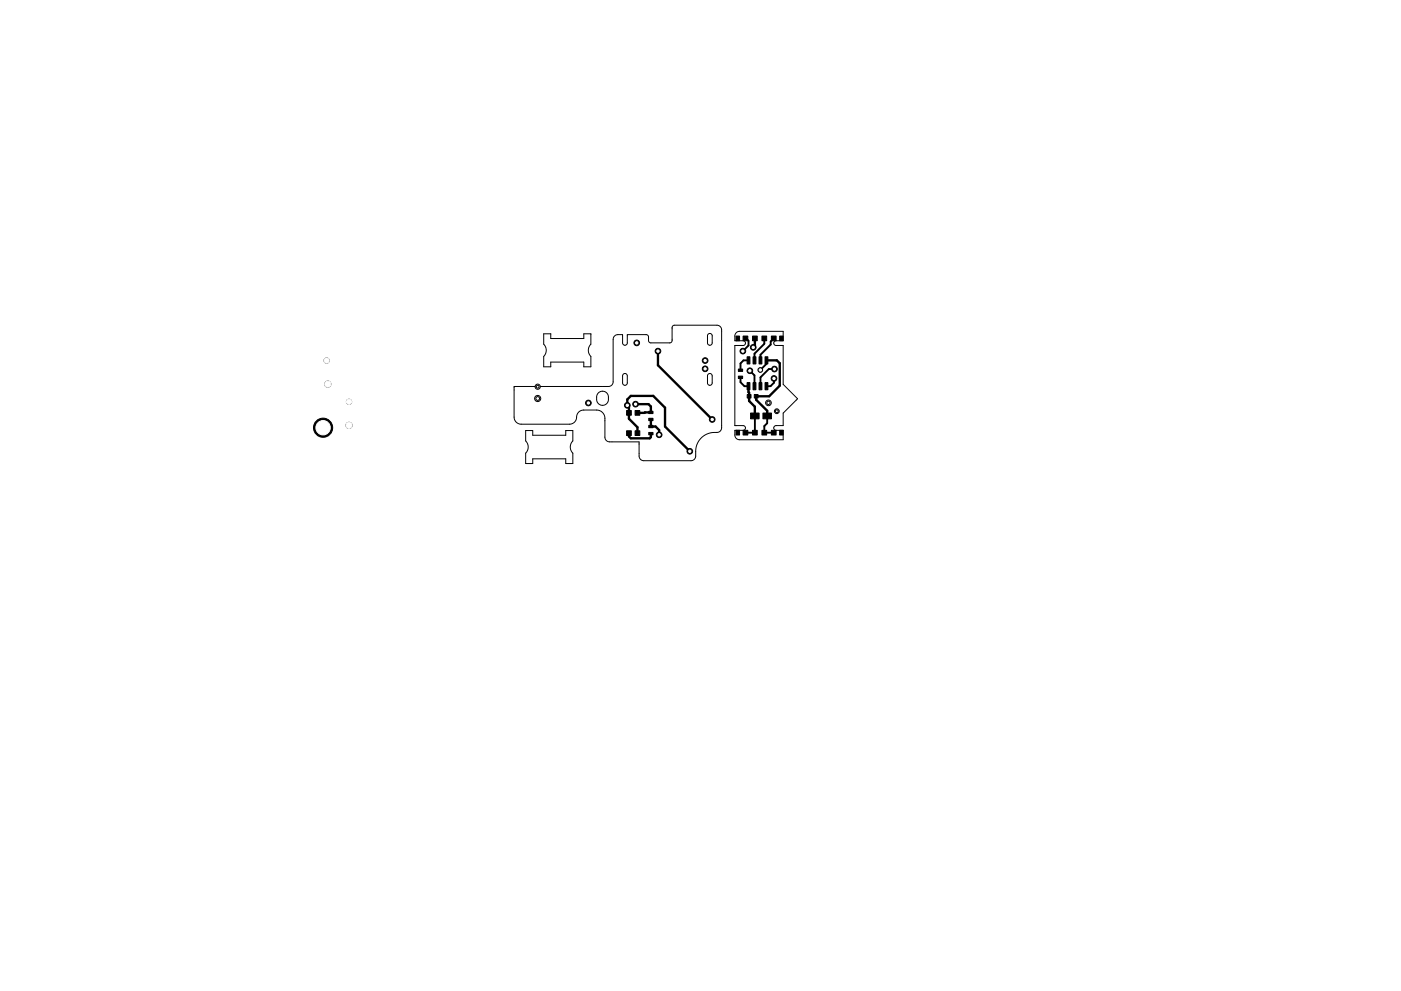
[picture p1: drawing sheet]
<svg xmlns="http://www.w3.org/2000/svg" width="297mm" height="210mm" viewBox="0 0 297 210" stroke-linecap="round" stroke-linejoin="round" font-family="sans-serif">
<g fill="none" stroke="#000" stroke-width=".21">
<path d="M115.3 70.8h1.5v1h7v-1h1.5v2.2a1.84 1.84 0 0 0 0 2.6v2.2h-1.5v-1h-7v1h-1.5v-2.2a1.84 1.84 0 0 0 0-2.6zM132.1 79.4l.6-.1 .3 .4v1.6l-.4 .4h-.4l-.2-.4v-1.6zM150.1 79.4l.6-.1 .3 .4v1.6l-.4 .4h-.4l-.2-.4v-1.6zM150.1 70.9l.5-.1 .4 .4v1.6l-.4 .4h-.4l-.2-.4v-1.6zM156.1 70.6l.7-.3h9.2v2h-1.6l-.3 .2v.4l.4 .4h1.5v8.2l3.1 3.1-3.1 3v2.7h-1.5l-.4 .3v.4l.3 .3h1.6v2h-9.2a1 1 0 0 1-1-1v-1h1.8l.3-.2 .1-.3-.1-.3-.3-.2h-1.8v-17h1.8l.3-.2 .1-.3-.3-.5h-1.9v-1.2zM111.5 91.3h1.4v1h7v-1h1.6v2.2a1.84 1.84 0 0 0 0 2.6v2.2h-1.6v-1h-7v1h-1.4v-2.2a1.84 1.84 0 0 0 0-2.6zM113.5 82h-4.5v6.5a1.5 1.5 0 0 0 1.5 1.5h10.3a1.73 1.73 0 0 0 1.5-2l.4-.6 .7-.4h3.1a1.75 1.75 0 0 1 1.7 1.7v4a1 1 0 0 0 1 1h6.3v3a1 1 0 0 0 1 1h10a1 1 0 0 0 1-1 4.3 4.3 0 0 1 1.7-4.2 6.4 6.4 0 0 1 3.2-.8l.5-.5 .1-.5v-20.7a1 1 0 0 0-1-1h-9.2l-.3 .5v2.8l-.5 .4h-4.1l-.4-.2v-1.1l-.3-.4h-4.2v1.9l-.2 .3h-.4l-.4-.4v-1.8h-1a1 1 0 0 0-1 1v9a1 1 0 0 1-1 1h-14.5M126.9 83.4a1.25 1.25 0 0 1 1.3-.3 1.25 1.25 0 0 1 .8 1.1v.5a1.25 1.25 0 0 1-1.3 1.3 1.25 1.25 0 0 1-1.2-1.3v-.8z"/>
<circle cx="114" cy="84.5" r=".65"/>
<circle cx="114" cy="84.5" r=".4"/>
<circle cx="114" cy="82" r=".55"/>
<circle cx="114" cy="82" r=".3"/>
<circle cx="162.9" cy="85.5" r=".6"/>
<circle cx="162.9" cy="85.5" r=".35"/>
<circle cx="164.7" cy="87.2" r=".51"/>
<circle cx="164.7" cy="87.2" r=".3"/>
</g>
<g fill="#000" stroke="#000" stroke-width=".21">
<path d="M156 71.3h.8v1h-.8zM156.6 78.3h.9v.5h-.9zM158.4 75.7h.6v1.5h-.6zM157.6 71.3h1v1h-1zM159.7 75.7h.6v1.5h-.6zM159.6 71.3h1v1h-1zM160.9 75.7h.6v1.5h-.6zM162.2 75.7h.6v1.5h-.6zM161.6 71.3h1v1h-1zM163.6 71.3h1v1h-1zM165.3 71.3h.7v1h-.7zM132.9 91.4h.9v1h-.9z"/>
<path d="M132.9 87.1h.9v1h-.9zM134.6 91.4h1v1h-1zM134.6 87.1h1v1h-1zM137.5 87.2h1v.5h-1zM137.5 88.7h1v.5h-1zM137.5 91.7h1v.5h-1zM137.5 90.2h1v.5h-1zM156 91.3h.8v1h-.8zM156.6 79.8h.9v.5h-.9zM158.4 81.2h.6v1.5h-.6zM158.4 83.7h.8v.7h-.8zM157.6 91.3h1v1h-1z"/>
<path d="M159.1 87.6h1.8v1.3h-1.8zM159.7 81.2h.6v1.5h-.6zM159.9 83.7h.8v.7h-.8zM159.6 91.3h1v1h-1zM160.9 81.2h.6v1.5h-.6zM161.8 87.6h1.8v1.3h-1.8zM162.2 81.2h.6v1.5h-.6zM161.6 91.3h1v1h-1zM163.6 91.3h1v1h-1zM165.3 91.3h.7v1h-.7z"/>
<circle cx="69.2" cy="76.5" r=".55"/>
<circle cx="135" cy="72.7" r=".6"/>
<circle cx="139.5" cy="74.5" r=".6"/>
<circle cx="149.5" cy="76.5" r=".6"/>
<circle cx="149.5" cy="78.2" r=".6"/>
<circle cx="157.5" cy="74.5" r=".6"/>
<circle cx="159" cy="78.7" r=".6"/>
<circle cx="159.7" cy="73.7" r=".6"/>
<circle cx="161.2" cy="78.5" r=".5"/>
<circle cx="164.2" cy="78.3" r=".6"/>
<circle cx="68.5" cy="90.7" r="2.03"/>
<circle cx="69.5" cy="81.5" r=".65"/>
<circle cx="74" cy="85.2" r=".55"/>
<circle cx="74" cy="90.2" r=".65"/>
<circle cx="124.8" cy="85.5" r=".6"/>
<circle cx="133" cy="86" r=".6"/>
<circle cx="134.8" cy="85.7" r=".6"/>
<circle cx="139.7" cy="92.2" r=".6"/>
<circle cx="146.2" cy="95.7" r=".6"/>
<circle cx="151" cy="89" r=".6"/>
<circle cx="164.1" cy="80.3" r=".6"/>
</g>
<path d="M139.5 74.5v3l11.5 11.5M160 71.8v1.5l-.3 .4M162.5 76.5h2.2l.6 .6v4.7l-2.2 2.3h-2.8v.7l2.4 2.4v1M133.3 91.9v.7l.5 .4h4l.2-.3v-.7M134.8 85.7h2.7l.5 .5v1.3l-2.8 .1M135.2 91.9v-1.3l-1.9-1.8v-2.5l-.3-.3v-1.3l.8-.7h4.7l2.5 2.5v4l5.2 5.2M138 89v1.5h1l.8 .7v1M158.7 81.9l.1 3.2 1.2 1.2v1.9" fill="none" stroke="#000" stroke-width=".5"/>
<path d="M158 71.8l.7 .5v1l-1.2 1.2M158.7 76.5h-1.1l-.6 .6v1.4M159 78.7l1 .9v2.3M160 71.8v1.5M162 71.8v1.1l-2 2.1v1.5M162.5 76.5v.7l-1.3 1.3M164 71.8l-.6 .6v.7l-2.2 2.2v1.2M164.2 78.3h-1.2l-1.8 1.8v1.8M157 80v1.1l.8 .8h.9M160 88.2v3.6h-2M162.7 88.2v1.6l-.7 .6v1.4h2M164.1 80.3v.9l-.7 .7h-.9" fill="none" stroke="#000" stroke-width=".4"/>
<g fill="#fff" stroke="#fff" stroke-width=".21">
<circle cx="133" cy="86" r=".25"/>
<circle cx="146.2" cy="95.7" r=".25"/>
<circle cx="124.7" cy="85.5" r=".25"/>
<circle cx="149.5" cy="78.2" r=".25"/>
<circle cx="149.5" cy="76.5" r=".25"/>
<circle cx="134.8" cy="85.7" r=".25"/>
<circle cx="135" cy="72.7" r=".25"/>
<circle cx="139.8" cy="92.2" r=".25"/>
<circle cx="159" cy="78.7" r=".25"/>
<circle cx="161.2" cy="78.5" r=".25"/>
<circle cx="164.1" cy="80.3" r=".25"/>
<circle cx="159.7" cy="73.7" r=".25"/>
<circle cx="164.2" cy="78.3" r=".25"/>
<circle cx="157.5" cy="74.5" r=".25"/>
<circle cx="139.5" cy="74.5" r=".25"/>
<circle cx="151" cy="89" r=".25"/>
<circle cx="69.5" cy="81.5" r=".65"/>
<circle cx="74" cy="85.2" r=".55"/>
<circle cx="74" cy="90.2" r=".65"/>
<circle cx="69.2" cy="76.5" r=".55"/>
<circle cx="68.5" cy="90.7" r="1.52"/>
</g>
</svg>
